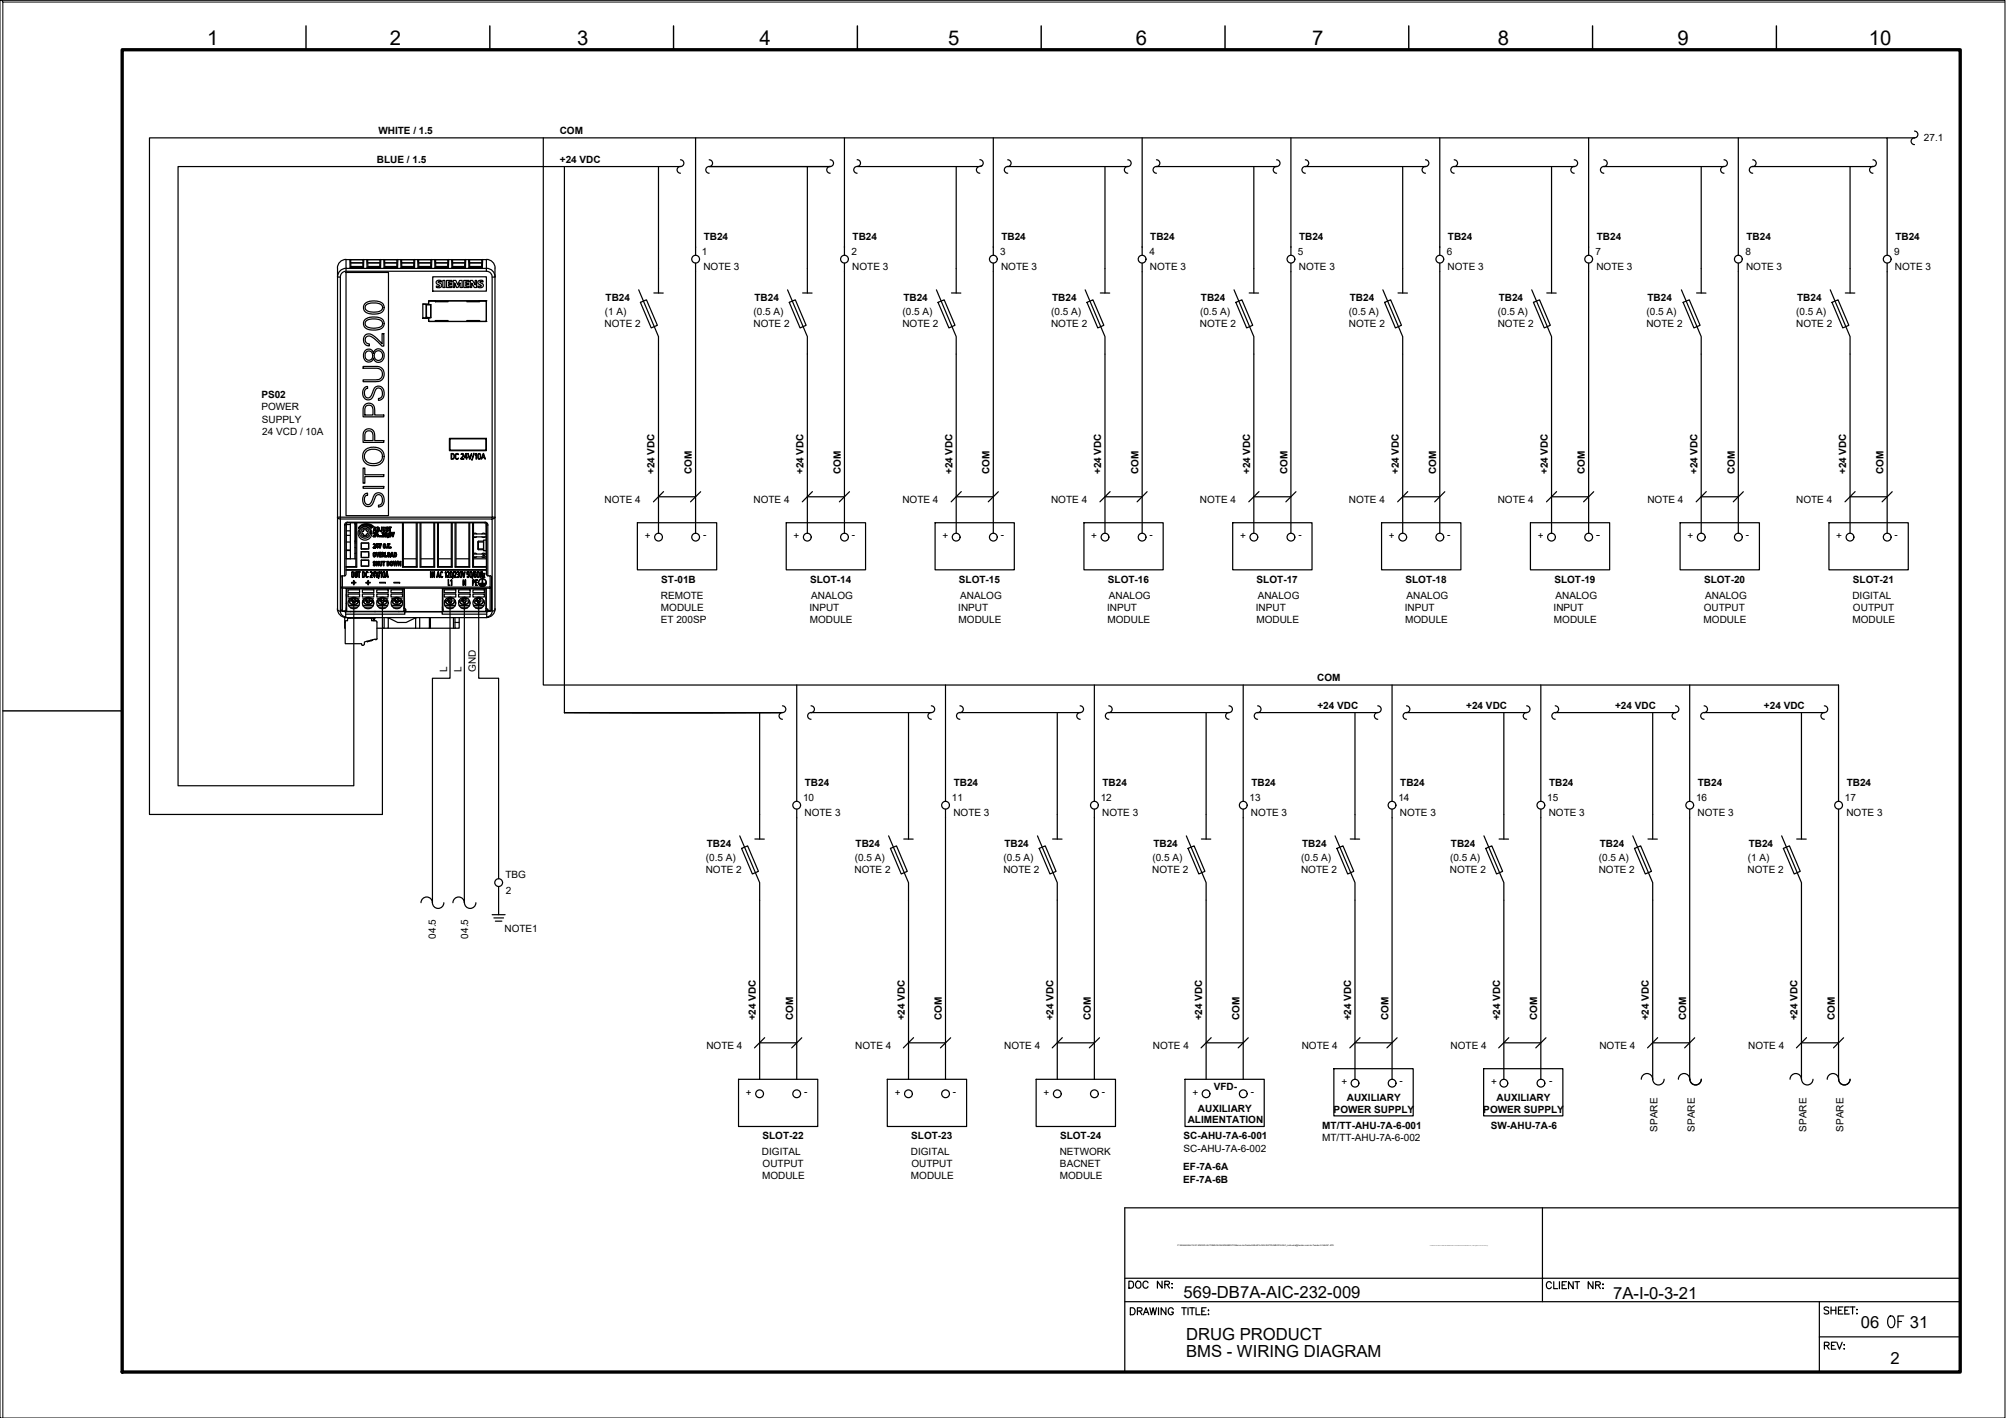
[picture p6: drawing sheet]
<svg xmlns="http://www.w3.org/2000/svg" width="420mm" height="297mm" viewBox="0 0 420 297" stroke-linecap="round" stroke-linejoin="round" font-family="sans-serif">
<defs><g id="words">
<text font-size="5.7" x="394.1" y="279.4">OF</text>
<text font-size="4.4" x="235.3" y="270.9">DOC NR:</text>
<g font-size="4.3">
<text x="43.4" y="9.4">1</text>
<text x="81.7" y="9.4">2</text>
<text x="120.9" y="9.4">3</text>
<text x="159.1" y="9.4">4</text>
<text x="198.6" y="9.4">5</text>
<text x="237.9" y="9.4">6</text>
<text x="274.8" y="9.4">7</text>
<text x="313.7" y="9.4">8</text>
<text x="351.3" y="9.4">9</text>
<text x="391.4" y="9.4">10</text>
</g>
<g font-size="3.5">
<text x="247.9" y="271.9">569-DB7A-AIC-232-009</text>
<text x="337.9" y="272">7A-I-0-3-21</text>
<text x="248.4" y="280.8">DRUG PRODUCT</text>
<text x="389.8" y="278.3">06</text>
<text x="400" y="278.3">31</text>
<text x="248.4" y="284.3">BMS - WIRING DIAGRAM</text>
<text x="396" y="285.7">2</text>
</g>
<g font-size="2.1">
<text x="79.2" y="28.1">WHITE / 1.5</text>
<text x="117.2" y="28.1">COM</text>
<text x="403" y="29.5">27.1</text>
<text x="79" y="34">BLUE / 1.5</text>
<text x="117.3" y="34">+24 VDC</text>
<text x="147" y="53.4">1</text>
<text x="147.4" y="50.3">TB24</text>
<text x="178.4" y="53.4">2</text>
<text x="178.6" y="50.3">TB24</text>
<text x="209.5" y="53.4">3</text>
<text x="209.7" y="50.3">TB24</text>
<text x="240.7" y="53.4">4</text>
<text x="240.9" y="50.3">TB24</text>
<text x="271.9" y="53.4">5</text>
<text x="272.1" y="50.3">TB24</text>
<text x="303" y="53.4">6</text>
<text x="303.3" y="50.3">TB24</text>
<text x="334.2" y="53.5">7</text>
<text x="334.5" y="50.3">TB24</text>
<text x="365.6" y="53.4">8</text>
<text x="365.8" y="50.3">TB24</text>
<text x="396.7" y="53.4">9</text>
<text x="397" y="50.3">TB24</text>
<text x="147.3" y="56.6">NOTE 3</text>
<text x="178.5" y="56.6">NOTE 3</text>
<text x="209.7" y="56.6">NOTE 3</text>
<text x="240.9" y="56.6">NOTE 3</text>
<text x="272" y="56.6">NOTE 3</text>
<text x="303.2" y="56.6">NOTE 3</text>
<text x="334.4" y="56.6">NOTE 3</text>
<text x="365.7" y="56.6">NOTE 3</text>
<text x="396.9" y="56.6">NOTE 3</text>
<text x="126.7" y="65.9">(1 A)</text>
<text x="126.9" y="63.1">TB24</text>
<text x="157.8" y="65.9">(0.5 A)</text>
<text x="158" y="63.1">TB24</text>
<text x="189" y="65.9">(0.5 A)</text>
<text x="189.2" y="63.1">TB24</text>
<text x="220.2" y="65.9">(0.5 A)</text>
<text x="220.4" y="63.1">TB24</text>
<text x="251.4" y="65.9">(0.5 A)</text>
<text x="251.5" y="63.1">TB24</text>
<text x="282.5" y="65.9">(0.5 A)</text>
<text x="282.7" y="63.1">TB24</text>
<text x="313.7" y="65.9">(0.5 A)</text>
<text x="313.9" y="63.1">TB24</text>
<text x="344.9" y="65.9">(0.5 A)</text>
<text x="345.1" y="63.1">TB24</text>
<text x="376.2" y="65.9">(0.5 A)</text>
<text x="376.4" y="63.1">TB24</text>
<text x="126.6" y="68.4">NOTE 2</text>
<text x="157.8" y="68.4">NOTE 2</text>
<text x="189" y="68.4">NOTE 2</text>
<text x="220.2" y="68.4">NOTE 2</text>
<text x="251.3" y="68.4">NOTE 2</text>
<text x="282.5" y="68.4">NOTE 2</text>
<text x="313.7" y="68.4">NOTE 2</text>
<text x="344.8" y="68.4">NOTE 2</text>
<text x="376.2" y="68.4">NOTE 2</text>
<text x="54.7" y="83.3">PS02</text>
<text x="54.7" y="86">POWER</text>
<text x="54.9" y="88.5">SUPPLY</text>
<text x="54.9" y="91">24 VCD / 10A</text>
<text x="137.1" y="99.4" transform="rotate(-90 137.1 99.4)">+24 VDC</text>
<text x="144.9" y="99.4" transform="rotate(-90 144.9 99.4)">COM</text>
<text x="168.3" y="99.4" transform="rotate(-90 168.3 99.4)">+24 VDC</text>
<text x="176.1" y="99.4" transform="rotate(-90 176.1 99.4)">COM</text>
<text x="199.5" y="99.4" transform="rotate(-90 199.5 99.4)">+24 VDC</text>
<text x="207.3" y="99.4" transform="rotate(-90 207.3 99.4)">COM</text>
<text x="230.6" y="99.4" transform="rotate(-90 230.6 99.4)">+24 VDC</text>
<text x="238.5" y="99.4" transform="rotate(-90 238.5 99.4)">COM</text>
<text x="261.8" y="99.4" transform="rotate(-90 261.8 99.4)">+24 VDC</text>
<text x="269.6" y="99.4" transform="rotate(-90 269.6 99.4)">COM</text>
<text x="293" y="99.4" transform="rotate(-90 293 99.4)">+24 VDC</text>
<text x="300.8" y="99.4" transform="rotate(-90 300.8 99.4)">COM</text>
<text x="324.2" y="99.4" transform="rotate(-90 324.2 99.4)">+24 VDC</text>
<text x="332" y="99.4" transform="rotate(-90 332 99.4)">COM</text>
<text x="355.5" y="99.4" transform="rotate(-90 355.5 99.4)">+24 VDC</text>
<text x="363.3" y="99.4" transform="rotate(-90 363.3 99.4)">COM</text>
<text x="386.7" y="99.4" transform="rotate(-90 386.7 99.4)">+24 VDC</text>
<text x="394.5" y="99.4" transform="rotate(-90 394.5 99.4)">COM</text>
<text x="126.6" y="105.4">NOTE 4</text>
<text x="157.8" y="105.4">NOTE 4</text>
<text x="189" y="105.4">NOTE 4</text>
<text x="220.2" y="105.4">NOTE 4</text>
<text x="251.3" y="105.4">NOTE 4</text>
<text x="282.5" y="105.4">NOTE 4</text>
<text x="313.7" y="105.4">NOTE 4</text>
<text x="345" y="105.4">NOTE 4</text>
<text x="376.2" y="105.4">NOTE 4</text>
<text x="135.1" y="113">+</text>
<text x="147.3" y="112.8">-</text>
<text x="166.2" y="113">+</text>
<text x="178.4" y="112.8">-</text>
<text x="197.4" y="113">+</text>
<text x="209.6" y="112.8">-</text>
<text x="228.6" y="113">+</text>
<text x="240.8" y="112.8">-</text>
<text x="259.8" y="113">+</text>
<text x="271.9" y="112.8">-</text>
<text x="290.9" y="113">+</text>
<text x="303.1" y="112.8">-</text>
<text x="322.1" y="113">+</text>
<text x="334.3" y="112.8">-</text>
<text x="353.5" y="113">+</text>
<text x="365.7" y="112.8">-</text>
<text x="384.6" y="113">+</text>
<text x="396.8" y="112.8">-</text>
<text x="138.4" y="125.4">REMOTE</text>
<text x="138.5" y="122.1">ST-01B</text>
<text x="169.7" y="122.1">SLOT-14</text>
<text x="169.9" y="125.4">ANALOG</text>
<text x="200.9" y="122.1">SLOT-15</text>
<text x="201.1" y="125.4">ANALOG</text>
<text x="232.1" y="122.1">SLOT-16</text>
<text x="232.3" y="125.4">ANALOG</text>
<text x="263.2" y="122.1">SLOT-17</text>
<text x="263.4" y="125.4">ANALOG</text>
<text x="294.4" y="122.1">SLOT-18</text>
<text x="294.6" y="125.4">ANALOG</text>
<text x="325.6" y="122.1">SLOT-19</text>
<text x="325.8" y="125.4">ANALOG</text>
<text x="356.9" y="122.1">SLOT-20</text>
<text x="357.1" y="125.4">ANALOG</text>
<text x="388" y="125.4">DIGITAL</text>
<text x="388.1" y="122.1">SLOT-21</text>
<text x="138.4" y="130.5">ET 200SP</text>
<text x="138.4" y="127.9">MODULE</text>
<text x="169.5" y="127.9">INPUT</text>
<text x="169.6" y="130.4">MODULE</text>
<text x="200.7" y="127.9">INPUT</text>
<text x="200.8" y="130.4">MODULE</text>
<text x="231.9" y="127.9">INPUT</text>
<text x="232" y="130.4">MODULE</text>
<text x="263" y="127.9">INPUT</text>
<text x="263.1" y="130.4">MODULE</text>
<text x="294.2" y="127.9">INPUT</text>
<text x="294.3" y="130.4">MODULE</text>
<text x="325.4" y="127.9">INPUT</text>
<text x="325.5" y="130.4">MODULE</text>
<text x="356.8" y="130.4">MODULE</text>
<text x="356.8" y="127.9">OUTPUT</text>
<text x="388" y="130.5">MODULE</text>
<text x="388.1" y="127.9">OUTPUT</text>
<text x="93.6" y="140.8" transform="rotate(-90 93.6 140.8)">L</text>
<text x="96.6" y="140.8" transform="rotate(-90 96.6 140.8)">L</text>
<text x="99.7" y="140.8" transform="rotate(-90 99.7 140.8)">GND</text>
<text x="275.9" y="142.6">COM</text>
<text x="275.9" y="148.5">+24 VDC</text>
<text x="307.1" y="148.5">+24 VDC</text>
<text x="338.3" y="148.5">+24 VDC</text>
<text x="369.5" y="148.5">+24 VDC</text>
<text x="168.2" y="167.8">10</text>
<text x="168.6" y="164.7">TB24</text>
<text x="199.4" y="167.8">11</text>
<text x="199.7" y="164.7">TB24</text>
<text x="230.5" y="167.9">12</text>
<text x="230.9" y="164.7">TB24</text>
<text x="261.7" y="167.8">13</text>
<text x="262.1" y="164.7">TB24</text>
<text x="292.9" y="167.9">14</text>
<text x="293.3" y="164.7">TB24</text>
<text x="324.1" y="167.8">15</text>
<text x="324.4" y="164.7">TB24</text>
<text x="355.2" y="167.8">16</text>
<text x="355.6" y="164.7">TB24</text>
<text x="386.4" y="167.9">17</text>
<text x="386.8" y="164.7">TB24</text>
<text x="168.5" y="171">NOTE 3</text>
<text x="199.7" y="171">NOTE 3</text>
<text x="230.8" y="171">NOTE 3</text>
<text x="262" y="171">NOTE 3</text>
<text x="293.2" y="171">NOTE 3</text>
<text x="324.4" y="171">NOTE 3</text>
<text x="355.6" y="171">NOTE 3</text>
<text x="386.7" y="171">NOTE 3</text>
<text x="148" y="177.5">TB24</text>
<text x="179.2" y="177.5">TB24</text>
<text x="210.4" y="177.5">TB24</text>
<text x="241.6" y="177.5">TB24</text>
<text x="272.7" y="177.5">TB24</text>
<text x="303.9" y="177.5">TB24</text>
<text x="335.1" y="177.5">TB24</text>
<text x="366.3" y="177.5">TB24</text>
<text x="105.9" y="184">TBG</text>
<text x="147.8" y="182.8">NOTE 2</text>
<text x="147.8" y="180.3">(0.5 A)</text>
<text x="179" y="182.8">NOTE 2</text>
<text x="179" y="180.3">(0.5 A)</text>
<text x="210.2" y="182.8">NOTE 2</text>
<text x="210.2" y="180.3">(0.5 A)</text>
<text x="241.3" y="182.8">NOTE 2</text>
<text x="241.4" y="180.3">(0.5 A)</text>
<text x="272.5" y="182.8">NOTE 2</text>
<text x="272.5" y="180.3">(0.5 A)</text>
<text x="303.7" y="182.8">NOTE 2</text>
<text x="303.7" y="180.3">(0.5 A)</text>
<text x="334.9" y="182.8">NOTE 2</text>
<text x="334.9" y="180.3">(0.5 A)</text>
<text x="366" y="182.8">NOTE 2</text>
<text x="366.1" y="180.3">(1 A)</text>
<text x="105.9" y="187.2">2</text>
<text x="91.3" y="196.6" transform="rotate(-90 91.3 196.6)">04.5</text>
<text x="98.1" y="196.6" transform="rotate(-90 98.1 196.6)">04.5</text>
<text x="105.7" y="195.2">NOTE1</text>
<text x="158.3" y="213.7" transform="rotate(-90 158.3 213.7)">+24 VDC</text>
<text x="166.1" y="213.8" transform="rotate(-90 166.1 213.8)">COM</text>
<text x="189.5" y="213.7" transform="rotate(-90 189.5 213.7)">+24 VDC</text>
<text x="197.3" y="213.8" transform="rotate(-90 197.3 213.8)">COM</text>
<text x="220.7" y="213.7" transform="rotate(-90 220.7 213.7)">+24 VDC</text>
<text x="228.5" y="213.8" transform="rotate(-90 228.5 213.8)">COM</text>
<text x="251.8" y="213.7" transform="rotate(-90 251.8 213.7)">+24 VDC</text>
<text x="259.6" y="213.8" transform="rotate(-90 259.6 213.8)">COM</text>
<text x="283" y="213.7" transform="rotate(-90 283 213.7)">+24 VDC</text>
<text x="290.8" y="213.8" transform="rotate(-90 290.8 213.8)">COM</text>
<text x="314.2" y="213.7" transform="rotate(-90 314.2 213.7)">+24 VDC</text>
<text x="322" y="213.8" transform="rotate(-90 322 213.8)">COM</text>
<text x="345.3" y="213.7" transform="rotate(-90 345.3 213.7)">+24 VDC</text>
<text x="353.1" y="213.8" transform="rotate(-90 353.1 213.8)">COM</text>
<text x="376.5" y="213.7" transform="rotate(-90 376.5 213.7)">+24 VDC</text>
<text x="384.3" y="213.8" transform="rotate(-90 384.3 213.8)">COM</text>
<text x="148" y="219.8">NOTE 4</text>
<text x="179.1" y="219.8">NOTE 4</text>
<text x="210.3" y="219.8">NOTE 4</text>
<text x="241.5" y="219.8">NOTE 4</text>
<text x="272.6" y="219.8">NOTE 4</text>
<text x="303.8" y="219.8">NOTE 4</text>
<text x="335" y="219.8">NOTE 4</text>
<text x="366.2" y="219.8">NOTE 4</text>
<text x="280.9" y="227.3">+</text>
<text x="293.1" y="227.1">-</text>
<text x="312.3" y="227.3">+</text>
<text x="324.5" y="227.1">-</text>
<text x="156.2" y="229.6">+</text>
<text x="168.4" y="229.4">-</text>
<text x="187.4" y="229.6">+</text>
<text x="199.6" y="229.4">-</text>
<text x="218.6" y="229.6">+</text>
<text x="230.8" y="229.4">-</text>
<text x="249.7" y="229.6">+</text>
<text x="250.9" y="232.8">AUXILIARY</text>
<text x="254.2" y="228.4">VFD-</text>
<text x="262" y="229.3">-</text>
<text x="279.3" y="233.1">POWER SUPPLY</text>
<text x="282.1" y="230.6">AUXILIARY</text>
<text x="310.7" y="233.1">POWER SUPPLY</text>
<text x="313.5" y="230.6">AUXILIARY</text>
<text x="159.7" y="238.7">SLOT-22</text>
<text x="190.9" y="238.7">SLOT-23</text>
<text x="222" y="238.7">SLOT-24</text>
<text x="247.9" y="238.6">SC-AHU-7A-6-001</text>
<text x="248.8" y="235.3">ALIMENTATION</text>
<text x="276.9" y="239.1">MT/TT-AHU-7A-6-002</text>
<text x="276.9" y="236.4">MT/TT-AHU-7A-6-001</text>
<text x="312.3" y="236.4">SW-AHU-7A-6</text>
<text x="347.2" y="237" transform="rotate(-90 347.2 237)">SPARE</text>
<text x="355" y="237" transform="rotate(-90 355 237)">SPARE</text>
<text x="378.4" y="237" transform="rotate(-90 378.4 237)">SPARE</text>
<text x="386.1" y="237" transform="rotate(-90 386.1 237)">SPARE</text>
<text x="159.6" y="242">DIGITAL</text>
<text x="159.7" y="244.5">OUTPUT</text>
<text x="190.8" y="242">DIGITAL</text>
<text x="190.9" y="244.5">OUTPUT</text>
<text x="222" y="242">NETWORK</text>
<text x="222" y="244.5">BACNET</text>
<text x="247.8" y="245.1">EF-7A-6A</text>
<text x="247.9" y="241.3">SC-AHU-7A-6-002</text>
<text x="159.6" y="247.1">MODULE</text>
<text x="190.8" y="247.1">MODULE</text>
<text x="222" y="247.1">MODULE</text>
<text x="247.8" y="247.7">EF-7A-6B</text>
</g>
<text font-size=".5" x="246.7" y="261.1">P:\569-BAXALTA\01.ENG\03.AUTOMACAO\ANDAMENTO\Banco de Dados\569-B7A-INS-INSTRUMENTACAO_moliveira@tessler-com-br-Tessler-5164457.JPG</text>
</g></defs>
<!-- layer: G-TTLB-TTLB -->
<path d="M25.6 10.4h385v277h-385z" fill="none" stroke="#000" stroke-width=".7"/>
<!-- layer: G-TTLB-OTLN -->
<path d="M419.9 .4h-419.3v296.6" fill="none" stroke="#000" stroke-width=".21"/>
<!-- layer: G-TTLB-INDX -->
<path d="M64.1 5.4v5M102.6 5.4v5M141.1 5.4v5M179.6 5.4v5M218.1 5.4v5M256.6 5.4v5M295.1 5.4v5M333.6 5.4v5M372.1 5.4v5M.6 148.9h25" fill="none" stroke="#000" stroke-width=".3"/>
<!-- layer: LGSP IA4$0$LG_PLOT -->
<path d="M323.1 253v19.7M235.6 267.8h175M235.6 272.7h175M381.1 272.7v14.7M235.6 287.4h175M381.1 280h29.5" fill="none" stroke="#000" stroke-width=".25"/>
<!-- layer: LG_PLOT -->
<g fill="none" stroke="#000" stroke-width=".25">
<path d="M410.6 253h-175v34.4M236.7 273.9h.6a.78 .78 0 0 1 .5 .8 .78 .78 0 0 1-.5 .7h-.6zM238.2 274.6h.9v-.5l-.9-.2v1.5M238.7 274.6l.5 .8M239.5 275.4l.6-1.5 .5 1.5M239.7 274.9h.7M240.8 273.9l.4 1.5 .3-1.5 .4 1.5 .3-1.5M242.7 273.9v1.5M244.2 273.9v1.5l-1-1.5v1.5M245.7 274.3a.55 .55 0 0 0-.6-.4 .55 .55 0 0 0-.4 .6v.4a.53 .53 0 0 0 .5 .5 .53 .53 0 0 0 .5-.5h-.3M247.5 273.9h1M248 273.9v1.5"/>
<path d="M248.8 273.9v1.5M249.2 273.9h1M249.7 273.9v1.5M250.5 273.9v1.5h.9M251.7 274.6h.6M252.6 273.9h-.9v1.5h.9M253 274.5h.2zM253 275.3h.2zM324.9 268.8a.54 .54 0 0 0-.6-.3 .54 .54 0 0 0-.4 .5v.4a.54 .54 0 0 0 .4 .5 .54 .54 0 0 0 .6-.3M325.4 268.5v1.4h.9M326.6 268.5v1.4M327.2 269.2h.5"/>
<path d="M328.1 268.5h-.9v1.4h.9M329.5 268.5v1.4l-1-1.4v1.4M329.9 268.5h.9M330.3 268.5v1.4M333.7 268.5v1.4l-1-1.4v1.4M334.2 269.2l.8-.1 .2-.3-.4-.3h-.6v1.4M334.7 269.2l.5 .7M335.7 269h.1zM335.7 269.9h.1zM383 274a.54 .54 0 0 0-.5-.2 .54 .54 0 0 0-.4 .3l.9 .7v.2l-.3 .3-.6-.3M383.5 273.8v1.5M383.5 274.5h1"/>
<path d="M384.5 273.8v1.5M385.1 274.5h.5M386 273.8h-.9v1.5h.9M386.4 274.5h.6M387.3 273.8h-.9v1.5h.9M387.5 273.8h1M388 273.8v1.5M388.9 274.3v.1zM388.9 275.1v.2zM382.1 281.9l.9-.1 .1-.4-.3-.2h-.7v1.4M382.6 281.9l.5 .7M383.6 281.9h.6"/>
<path d="M384.5 281.2h-.9v1.4h.9M384.7 281.2l.6 1.4 .5-1.4M386.2 281.7h.1zM386.2 282.6h.1z"/>
</g>
<!-- layer: PDF_EI-CTRL -->
<g fill="none" stroke="#000" stroke-width=".25">
<path d="M70.7 57.9v.1h.6M71.5 57.3l.9-.5h29.5a1.23 1.23 0 0 1 1.2 1.2v50.3l.6 .1-.6 .3v-.4h-31.8v.4l-.5-.1-.1-.3h.6v-50.4zM72.5 54.4v1.8h29.4v-1.8M72.5 57.1h8.9v50.9h-8.9zM72.5 56.2v.6M72.5 56.2a1.81 1.81 0 0 0-1.8 1.8M73.3 54.4l.1 .2 .1 1.5h2.5v-1.5l.2-.2M73.3 54.4v1.7h2.8l.1-1.7M73.4 56.1h2.7M73.4 56.1h-.1M73.5 55.1h2.5M73.5 55.8h2.5"/>
<path d="M74.3 56.1h.1M76.1 56.1h.1M76.8 54.4l.1 1.7h2.8l.1-1.7M76.8 54.4l.2 .2 .1 1.5h2.4l.1-1.5 .2-.2M77 55.1h2.6M77 55.8h2.5M79.1 56.1h.1M79.7 56.1h-2.8M79.7 56.1h.1M80.4 54.4l.2 .2v1.5h2.5v-1.5l.2-.2M80.4 54.4v1.7h2.9v-1.7M80.6 55.1h2.5"/>
<path d="M80.6 55.8h2.5M83 56.1h.1M83.2 56.1h-2.7M83.2 56.1h.1M83.9 54.4l.1 1.7h2.8l.1-1.7M83.9 54.4l.2 .2 .1 1.5h2.4l.1-1.5 .2-.2M84.1 55.1h2.6M84.2 55.8h2.5M84.2 56.1h.1M86.8 56.1h-2.8M86.8 56.1h.1M87.5 54.4v1.7h2.9v-1.7"/>
<path d="M87.5 54.4l.2 .2v1.5h2.5l.1-1.6 .1-.1M87.7 55.1h2.5M87.7 55.8h2.5M90.1 56.1h.1M90.2 56.1h.1M90.3 56.1h-2.7M90.4 56.1h.1M90.6 58h11.3v3h-11.3zM91 54.4l.1 1.7h2.8l.1-1.7M91 54.4l.2 .2 .1 1.5h2.4l.1-1.5 .2-.2M91.1 56.1h.1M91.1 56.1h2.8"/>
<path d="M91.2 55.1h2.6M91.3 55.8h2.4M91.4 56.1h.1M91.5 58.9l.4-.2 .5 .1v.2h-.6v.2a.59 .59 0 0 1 .7 .7 .59 .59 0 0 1-.9 .3h-.2v-.3l.7 .1-.1-.3a.55 .55 0 0 1-.6-.2 .55 .55 0 0 1 .1-.6zM92.8 58.7h.4v1.5h-.4zM93.5 58.7h1.2v.3h-.7v.4h.6v.2h-.6v.4h.7v.2h-1.2zM94.6 54.4l.1 1.7h2.8v-1.7M94.6 54.4l.2 .2v1.5h2.5l.1-1.5 .1-.2M94.7 56.1h2.8M94.7 56.1h.1M94.8 55.1h2.5M94.8 55.8h2.5"/>
<path d="M94.9 58.7h.6l.4 1 .3-1h.6v1.5h-.4v-.9l-.5 .9h-.3l-.4-.9v.9h-.3zM97.1 58.7h1.1v.3h-.6v.4h.5v.2h-.5v.4h.7v.2h-1.2zM98.1 54.4l.1 1.7h2.8l.1-1.7M98.2 54.4l.1 .2 .1 1.5h2.5v-1.5l.2-.2M98.2 56.1h.1M98.3 56.1h2.8M98.3 55.1h2.6M98.4 55.8h2.5M98.5 58.7h.5l.5 1v-1h.3v1.5h-.4l-.6-.9v.9h-.3zM100.2 58.8h.9v.2h-.6l.1 .2a.56 .56 0 0 1 .6 .8 .56 .56 0 0 1-.9 .2h-.2v-.3l.6 .1 .1-.2a.59 .59 0 0 1-.6-.3 .59 .59 0 0 1 0-.7zM101.9 56.2v.6M101.9 56.2a1.81 1.81 0 0 1 1.8 1.8"/>
<path d="M103.7 57.9v.1h-.6M76.1 76.8h2.3a1.63 1.63 0 0 1 2.1 1.4 1.63 1.63 0 0 1-1.8 1.8h-2.6v-.4h2.3a1.27 1.27 0 0 0 1.7-1.2 1.27 1.27 0 0 0-1.7-1.3h-2.3zM76.4 67a3.5 3.5 0 0 1 3.8 0 1.4 1.4 0 0 1 0 1.5 1.4 1.4 0 0 1-1.4 .6 2.22 2.22 0 0 1-2.6-1l-.1-.5zM76.4 63.6a3.2 3.2 0 0 1 3.9 .1 1.42 1.42 0 0 1-.1 1.5 1.42 1.42 0 0 1-1.4 .6 2.18 2.18 0 0 1-2.6-1l-.1-.6zM76.5 73.5a.99 .99 0 0 1 1-.3 .99 .99 0 0 1 .7 .8 1.15 1.15 0 0 1 1.4-.9 1.15 1.15 0 0 1 .9 1.4 1.15 1.15 0 0 1-.9 1.4 1.15 1.15 0 0 1-1.4-.9 1.07 1.07 0 0 1-1.3 .8 1.07 1.07 0 0 1-.8-1.3zM76.6 70.2a1.68 1.68 0 0 1 2.2 .6l1.2 1.2v-2.1h.4v2.6h-.4l-.2-.2a4.4 4.4 0 0 0-2.7-1.9 .84 .84 0 0 0-.6 .9 .84 .84 0 0 0 .9 .7v.5a1.31 1.31 0 0 1-1.2-.9 1.31 1.31 0 0 1 .4-1.4zM76.6 67.3a2.99 2.99 0 0 1 3.4 .1 .94 .94 0 0 1-.1 1 .94 .94 0 0 1-1 .3 2.1 2.1 0 0 1-2.4-.7v-.4zM76.6 63.9a3 3 0 0 1 3.4 .1 .96 .96 0 0 1-.1 1 .96 .96 0 0 1-1 .3 2.14 2.14 0 0 1-2.4-.6v-.4zM76.8 73.7a.9 .9 0 0 1 1.3 .8 .9 .9 0 0 1-1.3 .8 1.18 1.18 0 0 1 0-1.6zM78.7 73.7a.95 .95 0 0 1 1.4 .8 .95 .95 0 0 1-1.4 .8l-.3-.7zM88.6 63.7l1.6 .1 .1 2.8M89.3 63.9v2.5z"/>
<path d="M89.3 66.4l.1 .2M89.3 66.4l.2 .1M89.4 63.8l-.1 .1M89.5 63.8l-.2 .1M89.8 63.7v-.6v.7M89.8 67.2l.1 .1M89.8 66.6v.1M89.9 63l-.1 .1M90.2 66.5l-1.6 .2v-3l1.7 .1v2.8h-.5v.6v-.5h-1.2M90.3 63.8h-.1M91.2 63h-1.3h11.9h-1.3M91.2 63h2.7v.2h-2.7z"/>
<path d="M91.2 67.1h2.7v.2h-2.7zM91.2 67.3h-1.3h11.9h-1.3v-.2h-2.7v.2M93.9 67.3h6.6M93.9 63h3.9M97.8 63h2.7v.2h-2.7zM101.8 63l.1 .1M101.8 67.3h.1M101.8 63h.1M101.9 63.1v4.1v-4.1M101.9 67.2l-.1 .1M76.1 98.1h.3v1.3h4v.4h-4v1.4h-.3zM76.3 81.3l.7-.3v.4a1.05 1.05 0 0 0-.7 1 1.05 1.05 0 0 0 .9 1 2.89 2.89 0 0 0 1-1.7 1.16 1.16 0 0 1 1.5-.8 1.16 1.16 0 0 1 .8 1.4v.3a1.2 1.2 0 0 1-1.2 1.3v-.4a1.11 1.11 0 0 0 .8-1.2 1.11 1.11 0 0 0-1-1 1.81 1.81 0 0 0-.9 1.5 1.16 1.16 0 0 1-1.4 .9 1.16 1.16 0 0 1-.8-1.4z"/>
<path d="M76.5 94.3a2.54 2.54 0 0 1 3.9 .6 2.05 2.05 0 0 1-.5 2.1 2.05 2.05 0 0 1-2.1 .5 1.9 1.9 0 0 1-1.7-1.2 1.9 1.9 0 0 1 .4-2zM76.5 90.1a1.27 1.27 0 0 1 1.5-.1 1.27 1.27 0 0 1 .5 1.5v.8h1.9v.4h-4.3v-1.8zM76.5 84.7a1.27 1.27 0 0 1 1.5 0 1.27 1.27 0 0 1 .5 1.4v.8h1.9v.4h-4.3v-1.8zM76.7 90.5a.98 .98 0 0 1 1.2 0 .98 .98 0 0 1 .2 1.2v.6h-1.7v-1.3zM76.7 85.1a.99 .99 0 0 1 1.2 0 .99 .99 0 0 1 .2 1.2v.6h-1.7v-1.3zM76.8 94.6a2.16 2.16 0 0 1 3.3 .7 1.68 1.68 0 0 1-2.3 1.8 1.47 1.47 0 0 1-1.4-.9 1.47 1.47 0 0 1 .4-1.6zM94.1 91.8h7.8v2.6h-7.8zM94.3 91.9h7.5v2.4h-7.5zM94.5 95a.6 .6 0 0 1 .7 .6 .6 .6 0 0 1-.7 .6zM94.6 95.1a.51 .51 0 0 1 .5 .5 .51 .51 0 0 1-.5 .5zM95.5 95.1l.3-.1 .2 .2-.1-.1a.52 .52 0 0 0-.5 .4 .52 .52 0 0 0 .3 .6l.3-.1-.1 .2-.5-.1zM96.6 95.1l.3-.1 .2 .3-.5 .8 .6 .1h-.7l.3-.4a.4 .4 0 0 0 .1-.7l-.3 .1z"/>
<path d="M97.6 95h.2v.8h.1l-.1 .1v.3l-.1-.3h-.5zM97.6 95.1l.1 .7h-.4zM98 95l.4 1.1 .4-1.1-.3 1.2h-.2zM99.2 94.9l-.4 1.4zM99.7 95h.1v1.2l-.1-1.1-.2 .1zM100.2 95.1a.3 .3 0 0 1 .3-.1 .3 .3 0 0 1 .2 .4v.4a.34 .34 0 0 1-.5 .4 .34 .34 0 0 1-.1-.6zM100.2 95.2l.3-.1 .1 .2v.6l-.2 .2-.2-.2zM101.2 95l.5 1.2-.2-.3h-.5l-.2 .3zM101.2 95.1l.3 .7h-.5zM72.5 117.1h2M72.5 109.8v10.5l-.3 .3M72.5 109.8l-.3 .2"/>
<path d="M72.5 119.3h29.4M72.5 119.5h29.4M72.5 117h.9M72.5 115.3h.9M72.5 115.2h.9M72.5 113.5h.9M72.5 109.9h.9M72.5 111.2h.9M72.5 112.1h.9M72.5 109.6v7.5M72.8 109.4a.6 .6 0 0 0-.6 .6M72.8 109.4h28.8v.1h-28.8z"/>
<path d="M72.8 109.5l-.3 .3M73.4 109.5v7.6M73.7 119.8h.3l.1 .2v.7l-.2 .3-.2-.3zM73.8 119.9l.2 .1-.1 .9-.2-.1zM74.3 109.5v7.6M74.3 114.7h.2M74.4 119.8l.1 1h.2v-1l.1 .6a.32 .32 0 0 1 0 .5 .32 .32 0 0 1-.4 0 .32 .32 0 0 1 0-.5zM74.4 109.6h.1v.2h-.2zM74.5 113.5l-.1-.2 .1 .2M74.5 109.8v3.6M74.5 109.5l.1 9.2h-2.1M74.5 115.9h-.2"/>
<path d="M74.5 113.7l-.2 .1M74.6 118.7l.1 .1M74.7 109.5v9.3h-2.2M75 119.8h.5l-.2 .1v1.1l-.1-1.1zM75.1 110.6a1.98 1.98 0 0 1 3.1-.3l-.4 .3a1.7 1.7 0 0 0-2.7 0M75.1 110.6h.1M75.7 117.3h1.5v1.3h-1.5zM75.7 115.6h1.5v1.2h-1.5zM75.7 113.7h1.5v1.3h-1.5zM75.7 115h.1M75.7 113.8h.1M75.7 116.8h.1"/>
<path d="M75.7 115.6h.1M75.7 118.6h.1M75.7 117.4h.1M75.7 116.4h.1M75.7 116.2h.1M75.7 113.8h1.5v1.2h-1.5zM75.7 117.4h1.5v1.2h-1.5zM75.7 116h.1M75.9 119.8h.3a.76 .76 0 0 1 .2 .9l-.2 .3h-.3zM76 119.9a.57 .57 0 0 1 .3 .5 .57 .57 0 0 1-.3 .5zM76.1 101.9h4.3v.4h-4.3zM76.1 111h.7v.3h.2v.6h-.2v.2h-.7v-.2h-.3v-.6h.3z"/>
<path d="M76.2 110a1.99 1.99 0 0 1 1.8 .3l-.2 .2 .2-.2M76.2 109.9l1 .2 .6 .4M76.3 115h.1M76.3 115.6h.1M76.3 116.8h.1M76.3 117.3v.1M76.4 103.5l.6-.2v.4a1.05 1.05 0 0 0-.7 1.1 1.05 1.05 0 0 0 .9 .9 2.7 2.7 0 0 0 1-1.7 1.17 1.17 0 0 1 1.5-.7 1.17 1.17 0 0 1 .8 1.4v.2a1.23 1.23 0 0 1-1.2 1.3v-.4a1.1 1.1 0 0 0 .9-1.1 1.1 1.1 0 0 0-1.1-1.1 1.8 1.8 0 0 0-.9 1.6 1.16 1.16 0 0 1-1.4 .9 1.16 1.16 0 0 1-.8-1.4l.1-.8zM76.6 115h.1M76.6 115.6h.1M76.6 116.8h.1M76.6 117.3v.1M76.7 109.9l.6 .1 .5 .4"/>
<path d="M76.7 119.8h.3l.1 .2-.3-.1v.9v.1l.3-.1-.2 .2a.8 .8 0 0 1-.2-1.2zM77.2 116h.1M77.2 116.2h.1M77.2 116.4h.1M77.6 119.9a.31 .31 0 0 1 .4 0 .31 .31 0 0 1-.1 .5l-.3 .5 .4 .1h-.5l.4-.8-.1-.3zM78.2 114.7h.1M78.2 112.4h.1M78.2 112.3l.3-.5-.3 .5M78.2 112.3h.1M78.2 110.3a2.06 2.06 0 0 0-3.1 .3M78.3 114l-.1 .1M78.3 111.6l-.1 .1"/>
<path d="M78.3 115.8l.3 .1 .1 .5a.24 .24 0 0 1-.2 .3 .24 .24 0 0 1-.3-.2zM78.3 117.6a.38 .38 0 0 0 .2 .6l-.1 .3-.1-.1M78.3 114.7h.3zM78.3 111.5l-.1 .2h.3v.1l-.3 .7 .5-.1M78.3 117.7l.3 .1-.3-.2-.1 .3M78.3 114l-.1 .1 .3-.1v.2l-.3 .6h.4M78.3 115.9l.1-.1 .2 .2-.2 .6-.1-.1zM78.3 117.8l.3 .3v.2M78.3 116.1v.4l.3-.1M78.3 112.3h.4zM78.3 116.6h.2M78.3 119.8h.2v.8h.1l-.1 .4-.1-.3h-.3z"/>
<path d="M78.4 111h.2M78.4 119.9v.7h-.2zM78.4 110.5l.1-.1 .3 .9-.3-.8M78.4 110.4l-.2 .9M78.5 118.3l-.3 .1M78.5 110.4h-.1l-.2 .9 .1-.2h.3l.2 .2M78.5 114.2l-.3 .5M78.6 114.1l-.1-.2-.2 .1a.25 .25 0 0 1 .3 .1 .25 .25 0 0 1-.1 .3l-.2 .4 .3-.1M78.6 117.8l-.3-.1v.2a.3 .3 0 0 1 .3 .3 .3 .3 0 0 1-.3 .3v-.2M78.6 111.7l-.2-.2-.1 .1a.24 .24 0 0 1 .3 .1 .24 .24 0 0 1-.1 .3l-.2 .4 .4-.1M78.6 115.9l-.2-.2-.2 .1v.6M78.6 111.7h.1"/>
<path d="M78.6 111.1l-.1-.6-.2 .6h.3M78.7 116v.2M78.7 119.8l.3 1 .2-1-.2 1.2h-.1zM78.7 114.5v.1h.3v.2l.2-.2M78.7 112.1l.2-.4-.2 .4M78.8 115.7l.2 1h.1l.3-.9M78.9 115.7h.1M78.8 117.7l.1-.1-.1 .9 .1-.4h.3l.1 .4v-.8M78.8 114.5h.2zM78.8 112.1h.3zM78.9 115.8l.2 .8M78.9 115.7l.2 .8"/>
<path d="M78.9 115.7l-.1 .1M78.9 117.7v.3h.3l.1-.4-.1 .1M78.9 118h.3M79 113.9l-.3 .7M79 110.5a.47 .47 0 0 1 .4 .3 .47 .47 0 0 1-.1 .5h-.3v-.9a.4 .4 0 0 1 .4 .1 .4 .4 0 0 1 0 .4M79 113.9h.1zM79 111.6l.1-.1h-.1l-.3 .7h.4v.3l.1-.3M79 111.5l-.3 .7M79 114v.5h-.2zM79 111.7l.1 .5h-.3zM79.1 110.5l.2 .3a.34 .34 0 0 1 .1 .3 .34 .34 0 0 1-.3 .2zM79.1 116.5v.1"/>
<path d="M79.1 114v.5h.1M79.1 113.9l-.1 .1M79.1 111.6v.6l.1-.1M79.1 112.1h.1zM79.1 114.5h.1zM79.3 115.7h.1M79.3 115.7l-.2 .8M79.3 115.8l-.2 .8M79.3 113.9l.2 .9h.2l.2-.8M79.4 113.9h.1M79.4 110.9l-.1 .2-.2 .1M79.4 112.3v.2v-.2"/>
<path d="M79.4 112.3h.1M79.4 113.9l.2 .8M79.4 113.9l-.1 .1M79.5 115.7v1l.4-.1M79.5 115.7h.4zM79.5 119.7l-.2 1.4zM79.5 117.7v.5a.27 .27 0 0 0 .3 .4 .27 .27 0 0 0 .2-.4v-.5M79.5 116.1h.3zM79.5 116.6h.4zM79.6 117.7v.6l.2 .2 .1-.1 .1-.8-.1 .1M79.6 112.3v.2l.1-.2M79.7 112.3h.1"/>
<path d="M79.6 114.7v.1M79.6 118.2l.2 .2 .1-.2M79.7 112.3h-.1M79.7 111.1l-.1 .1M79.8 113.9l.1 .1zM79.8 113.9l-.2 .8-.2-.8M79.8 113.9l-.2 .8M79.8 119.8h.1v1.2l-.1-1.1-.1 .1zM79.8 112.3v.2l.1-.2M79.9 112.3h.1M79.8 116.2h-.3v.4h.4M79.9 115.8l-.4 .1v.3l.3-.1"/>
<path d="M79.9 115.7l-.4 .1M79.9 112.3h-.1M79.9 110.5l.1-.1-.1 .8-.1 .1-.1-.1M80 110.5v.6a.19 .19 0 0 1 0 .2 .19 .19 0 0 1-.3 .1 .19 .19 0 0 1 0-.3l.1 .1 .1-.2M80 112.4v-.1v.2l.5-.1M80 112.3l.3-.5-.3 .5M80 115.8l.3-.1 .2 .2M80 115.7v1l.1-.5 .2 .1 .2 .3M80 115.7h.2zM80.1 111.6l-.1 .1M80.1 111.5l-.1 .2h.3v.2l-.3 .5M80.1 115.9l.3 .1-.1 .2h-.2z"/>
<path d="M80.1 112.3h.4zM80.1 117.7l.5-.1h-.5v.1h.2v.8l.1-.8h.2M80.2 110.5l.1-.1-.1 .6a.27 .27 0 0 0 .2 .4 .27 .27 0 0 0 .3-.4v-.5M80.2 119.8h.1a.73 .73 0 0 1 .1 1.2l-.3-.3zM80.2 115.8l.3 .1-.1 .3 .1 .1M80.3 119.9l.1-.1a.93 .93 0 0 1 .1 1.1l-.3-.2zM80.3 110.5v.7l.2 .1 .1-.1v-.7M80.3 111l.1 .2 .2-.1M80.3 114.2v.4M80.3 116.2l.2 .4v-.2M80.4 114l.3 .1 .1 .4a.24 .24 0 0 1-.3 .3 .24 .24 0 0 1-.2-.3zM80.4 116l-.3 .1"/>
<path d="M80.4 116.4h.1M80.4 114.1l.3 .1-.1 .6-.2-.2zM80.5 111.7l-.2-.2-.2 .1a.27 .27 0 0 1 .4 .2 .27 .27 0 0 1-.2 .3l-.2 .3 .4-.1M80.5 116h.1M80.5 116.3v.1M80.6 111.8a.24 .24 0 0 1 .2-.3 .24 .24 0 0 1 .3 .3M80.6 111.7v.1M80.6 115.7v1l.4-.1M80.7 115.7h.1M80.7 112.2v.1a.18 .18 0 0 1 .1-.2 .18 .18 0 0 1 .2 .1 .18 .18 0 0 1-.1 .2h-.2M80.7 112l-.1 .2M80.7 114.2v.3a.16 .16 0 0 1-.1 .2 .16 .16 0 0 1-.2-.1v-.4"/>
<path d="M80.7 115.7l-.1 .1M80.7 115.8v.8h.3M80.7 116.6h.3zM80.8 114.1l-.3-.2-.2 .3M80.8 114.1v.3M80.8 111.5v.1a.22 .22 0 0 0-.2 .2 .22 .22 0 0 0 .1 .2 .25 .25 0 0 0-.1 .4 .25 .25 0 0 0 .4 0 .25 .25 0 0 0-.1-.4l.2-.2-.3-.2M80.9 110.6v.1M80.9 110.5a.4 .4 0 0 0 .3 .5v.3l-.2-.1M80.9 110.5h.3l.1 .1-.2-.2-.2 .2M81 119.8h.1l.2 1.2-.1-.3h-.3l-.2 .3zM81 114.7v.1v-.1M81 111.8l-.1 .1-.2-.1 .1 .2a.16 .16 0 0 1-.2-.2 .16 .16 0 0 1 .3-.1 .16 .16 0 0 1 0 .3h-.1"/>
<path d="M81 110.6l.3 .5M81 111.8l-.2 .1zM81 112.2l-.3 .1M81 114.7h.1M81 112l.1 .2zM81 119.9l.2 .7h-.3zM81 111.6v.2M81.1 117.7h.3l.1 .2v.5l-.4 .1v-.9l.4 .1v.4M81.1 112.1v.1M81.2 117.7l.2 .1v.3a.29 .29 0 0 1 0 .3 .29 .29 0 0 1-.2 .1zM81.2 116v.5l.3 .1M81.2 113.9v.9l.1-.4 .3 .5-.2-.6"/>
<path d="M81.2 113.9h.1zM81.3 115.8l.3 .1 .1 .5a.24 .24 0 0 1-.2 .3 .24 .24 0 0 1-.3-.2zM81.3 111.1l-.4 .1M81.3 115.9l.2-.1 .1 .2-.2 .6-.1-.1zM81.3 113.9l-.1 .1M81.3 110.6h-.3v.2a.27 .27 0 0 1 .4 .2 .27 .27 0 0 1-.2 .3 .27 .27 0 0 1-.3-.1l.1-.1M81.3 112.4l-.1 .2 .1-.3-.1 .3M81.3 112.3h.1M81.4 118.1v.2l-.2 .1M81.4 111.8a.24 .24 0 0 1 .3-.3 .24 .24 0 0 1 .2 .3M81.4 110.5l.6-.1h-.6v.1h.3v.9v-.9h.3M81.4 111.7v.1"/>
<path d="M81.5 112.2l.1 .2a.18 .18 0 0 1 0-.3 .18 .18 0 0 1 .2 .1 .18 .18 0 0 1-.2 .2M81.5 112l-.1 .2M81.5 113.9l-.2 .4v-.3M81.5 114l-.2 .2M81.6 116v.4l-.2 .2-.1-.1v-.4M81.6 114l-.2 .3 .2 .5M81.7 111.5v.1a.22 .22 0 0 0-.3 .2 .22 .22 0 0 0 .2 .2 .25 .25 0 0 0-.1 .4 .25 .25 0 0 0 .4 0 .25 .25 0 0 0-.1-.4l.1-.3-.2-.1M81.7 111.9l.1-.1zM81.7 115.9l-.3-.2-.2 .3M81.7 116h.1M81.8 117.9l.2-.3h.2v.3M81.8 114.7v.1l.1-.1"/>
<path d="M81.8 116.7l.2-1-.2 1 .1-.3h.4l.1 .3M81.8 114.7h.1zM81.8 111.8l-.1 .1-.2-.1 .2 .2a.16 .16 0 0 1-.2-.2 .16 .16 0 0 1 .2-.1 .16 .16 0 0 1 0 .3M81.8 117.7l.4 .1v.4a.24 .24 0 0 1-.2 .3 .24 .24 0 0 1-.2-.3zM81.8 112l.1 .2zM81.8 112.2l-.1 .2-.1-.1M81.9 117.8h.2l-.1 .7-.1-.1zM81.9 118.2l.1 .2 .2-.2M81.9 111.6v.2M81.9 114.7h-.1M81.9 112.1v.1M82 116.3h.2z"/>
<path d="M82 111.6l.1-.1 .1 1h.2l.2-.9M82 115.8l.2-.1 .2 .9M82 115.7h.2zM82.1 111.5l.2 .9M82.1 111.6l.2 .8M82.2 115.8l.2 .8M82.2 116.4l-.1-.5-.1 .5h.2M82.4 117.7l.1-.1 .1 .9 .2-.7M82.5 117.6l.1 .7M82.5 111.5l.1 .1zM82.5 111.5l-.2 .8M82.5 111.6l-.2 .8"/>
<path d="M82.6 115.8a.44 .44 0 0 1 .4 .4 .44 .44 0 0 1-.4 .5v-1h.1a.38 .38 0 0 1 .4 .6M82.7 115.8l.3 .3a.35 .35 0 0 1-.3 .5zM82.8 117.6l-.2 .7M82.8 117.6l-.2 .8M82.8 117.6l.1 .1zM82.8 117.8l.2 .7M82.9 117.6l.1 .7M82.9 117.6l.1 .8M83 116.2l-.1 .3-.2 .1M83 118.3v.1M83.2 117.6l.1 .1zM83.2 117.6l-.2 .8"/>
<path d="M83.2 117.6l-.1 .7M83.3 117.7l-.2 .8h-.1M83.4 117.7l.1-.1-.1 .9 .1-.7 .4 .7M83.5 117.7l.4 .7 .1-.8-.1 .1M83.5 117.6l.4 .7M84 117.7v.8h-.1M84.3 109.5v9.3h3.1v-9.3M84.4 118.7l-.1 .1M84.5 109.5l-.1 9.2h2.8v-9.2M84.5 117.1h2.7M87.2 118.7l.2 .1M88 109.5v9.3h3v-9.3"/>
<path d="M88.1 118.7l-.1 .1M88.2 109.5l-.1 9.2h2.8v-9.2M88.2 117.1h2.7M90.2 119.8l.1 1.2zM90.5 119.8l.4 1v-1h.1v1.2l-.4-1-.1 1zM90.9 118.7l.2 .1M91.7 109.5v9.3h3v-9.3M91.7 119.8h.1l.3 1.2-.2-.3h-.3l-.1 .3zM91.8 118.7l-.2 .1M91.8 119.9l.1 .7h-.3zM91.8 109.5v9.2h2.8l-.1-9.2M91.8 117.1h2.7"/>
<path d="M92.3 119.8h.3l.1 .2-.1-.1a.76 .76 0 0 0-.1 1l.2-.1-.1 .2a.52 .52 0 0 1-.4-.9zM93.3 119.8h.1v1.2v-1.1l-.2 .1zM93.7 119.8h.3l.1 .2-.4 .9 .4 .1h-.4l.3-.9-.1-.3-.1 .1zM94.3 119.9l.1-.1a.75 .75 0 0 1 .2 1.2l-.3-.2zM94.4 119.9l.1-.1a.85 .85 0 0 1 .1 1.1l-.3-.2zM94.6 118.7l.1 .1M95 119.7l-.2 1.4zM95.2 119.8h.2l.2 .2-.4 .9 .4 .1h-.5l.4-.9-.1-.2h-.2zM95.3 109.5v9.3h3.1v-9.3M95.4 118.7l-.1 .1M95.5 109.5l-.1 9.2h2.9l-.1-9.2M95.5 117.1h2.7"/>
<path d="M95.8 119.8a.28 .28 0 0 1 .4 .1 .28 .28 0 0 1-.2 .4 .29 .29 0 0 1 .2 .5 .29 .29 0 0 1-.5 0 .28 .28 0 0 0 .4-.2 .28 .28 0 0 0-.2-.3 .23 .23 0 0 0 .2-.4 .23 .23 0 0 0-.4 0zM96.3 119.9l.2-.1a.71 .71 0 0 1 .1 1.2l-.3-.4zM96.4 119.9l.1-.1a.88 .88 0 0 1 .1 1.1l-.2-.2zM96.9 119.8l.2 1 .3-1-.2 1.2h-.1zM97.8 119.8h.4l-.3 .1v.4a.31 .31 0 0 1 .4 .3 .31 .31 0 0 1-.5 .3l.3-.1 .1-.3-.2-.2-.2 .1zM98.3 118.7l.1 .1M98.5 119.8h.1a.74 .74 0 0 1 .1 1.2l-.3-.3zM98.5 119.9l.1-.1a.93 .93 0 0 1 .1 1.1l-.2-.2zM99 109.5v9.3h2.9M99.1 118.7l-.1 .1M99.2 117.1h2.7M99.2 109.5l-.1 9.2h2.8"/>
<path d="M99.2 111.9h2.6M99.2 116.1h2.7M99.2 111.8l.3-.1 .3 .1M99.2 116l.3-.1 .3 .1M99.2 119.7l-.2 1.4zM99.4 119.8l.3 .1h-.3v.4a.35 .35 0 0 1 .4 .2 .35 .35 0 0 1-.2 .5 .88 .88 0 0 1-.2-1.2zM99.8 112.4l-.3 .2-.3-.1h2.6M99.8 116.6l-.3 .2-.3-.1h2.7M100 119.8l.4 .1v.7a.29 .29 0 0 1-.3 .4 .29 .29 0 0 1-.2-.4zM100 119.9l.1-.1a.85 .85 0 0 1 .1 1.1l-.2-.2zM100.1 113.5h1.2M100.1 115h1.2"/>
<path d="M100.2 113.4l-.1 .1v1.5l.1 .2M100.2 113.4h1.1v1.8h-1.1zM100.5 119.8l.1 .5h.3l.1-.5v1.2l-.1-.6h-.3l-.1 .6zM100.9 111.8l.4-.1 .3 .1M100.9 112.4l.4 .2 .3-.2M100.9 116l.4-.1 .3 .1M100.9 116.6l.4 .2 .3-.2M101.6 109.5l.3 .3M101.6 109.4a.6 .6 0 0 1 .6 .6M101.8 109.6l.1 7.5M101.8 113.1h-.5v2.3h.6M101.9 109.8l.3 .2v10.6h.5v2.4h-31v-2.4h.5v-10.6"/>
<path d="M101.9 109.8v10.4l.3 .4M70.7 127.6l.1 .3 .5 .1M71.3 128v-19.3h31.8v19.3M71.3 128a1.2 1.2 0 0 0 1.1 1.2M71.4 127.7l.3 .3M71.7 123.2l-.3-.2h.3v.2M71.7 120.6l-.3 .3v6.8l.3 .3M71.7 128l.8 .1M71.7 123.2h31v4.8h-.5v-.4h-.3v-4.2h-9.2l-.1 4.7h-7.6v-.5h-.3v-4.2h-12.2v4.6h-.8zM72.2 128.1h.2v1.3M72.2 128.1h.1M72.2 129.4v1"/>
<path d="M72.3 130.4h-.1v1.2h.1M72.4 128.2h12.4v.5h-12.4M72.5 127.4h.1M72.5 128h.1M72.5 126.4h.1M72.5 124.8h.1M72.6 127.6l-.1 .1M72.6 123.4v4.7h12v-4.7M72.6 124.5l-.1 .1M72.9 123.6h2.4v.5h-2.4zM72.9 124.4h2.4v.7h-2.4zM73 125.4h.8h-.5"/>
<path d="M73 129.5h1.3M73 129.5l-.2 .2v.3h-.5v4.8h3.4l.1 .3 .2 .1 .3-.2v-.5l2.3-.6v.1l.3-.1 .1-3.6-.3-.3M73 126.8h2.2M73 126.9h2.2M73.1 129.4v.1M73.1 125.9l.6 .7M73.4 128.1v.1M73.4 129.4v.1M73.4 127.3h1.4M73.6 125.6v.2M73.7 122h.3v-.4h.2v.4h.3v.1h-.3v.4h-.2v-.4h-.3zM73.7 125.5v.3"/>
<path d="M73.7 125.8l.2 .1h-.8a.71 .71 0 0 0 .6 .7 1.2 1.2 0 0 0 1.5-.7h-.8h.8M73.7 125.8h.1M73.8 125.8h.1M73.8 125.4h.1M73.9 125.4h.1M73.9 125.2l-.2 .2M73.9 125.3v.1M73.9 126.3h.4M73.9 125.9h-.1M73.9 126.2h.4M73.9 125.4l-.1 .1M73.9 125.2v.2"/>
<path d="M73.9 126h.1M73.9 125.8l.1 .1M74 125.3h.2M74.1 125.1l-.7 .8-.4-.1M74.3 125.3h.1M74.3 125.2v.2M74.3 126h.1M74.3 129.4v.1h4.2M74.3 125.2l.2 .2M74.3 128.1v.1M74.4 125.9h.1M74.4 125.4h.5"/>
<path d="M74.4 125.9l-.1 .4 .2-.4M75.1 125.9l-.6 .7M75.2 125.8v.1M75.2 125.4h-.8l-.5 .6v.3l-.2-.4M75.9 123.6h2.4v.5h-2.4zM75.9 124.4h2.4v.7h-2.4zM76 125.4h.8h-.5M76 125.9a1.2 1.2 0 0 0 1.1 .7 1.2 1.2 0 0 0 1.1-.7M76 126.8h2.2M76 125.8v.1M76.1 126.9h2M76.1 125.9l.6 .7"/>
<path d="M76.4 127.3h1.4M76.6 125.6l.1 .2M76.7 125.5v.3M76.7 125.8l.2 .1h-.9M76.7 125.4h.1v.1M76.8 125.8h.1M76.8 125.8l.2 .1M76.9 125.2l-.1 .2M76.9 125.3v.1M76.9 126.3h.4M76.9 125.9h-.1M76.9 126.2h.4"/>
<path d="M76.9 125.2v.2M76.9 126h.1M77 125.3h.2M77 121.6h.2v.4h.4v.1h-.4v.4h-.2v-.4h-.3v-.1h.3zM77.1 125.1l-.7 .8h-.4M77.3 125.3v.1M77.3 125.3h.1M77.3 125.2l-.1 .1M77.3 126.2v.1M77.3 126h.1M77.3 125.2l.2 .2M77.3 125.9h.1"/>
<path d="M77.4 125.4h-.1M77.4 125.9h.8zM77.4 125.9l-.1 .3M77.5 125.9l-.2 .1v.3M77.6 129.5l.2 .2M77.7 134.1v.1l-.8 .2v-.1v.1M77.8 129.5v.5h.9M77.9 125.4l-.6 .1M78 134l-.3 .2M78.1 125.9l-.6 .7M78.2 125.8v.1M78.2 129.5v.5"/>
<path d="M78.2 125.4h-.8l-.5 .6v.3l-.2-.4M78.4 129.5v.5M78.5 128.1v.1M78.9 123.6h2.4v.5h-2.4zM78.9 124.4h2.4v.7h-2.4zM79 125.4h.8h-.5M79 125.9a1.18 1.18 0 0 0 1.1 .7 1.18 1.18 0 0 0 1.1-.7h-.8h.8M79 126.8h2.2M79 125.8v.1M79.1 126.9h2.1M79.1 125.9l.6 .7M79.4 127.3h1.4"/>
<path d="M79.5 122h1.2v.1h-1.2zM79.6 125.6l.1 .2M79.7 125.4h.2l-.1 .1M79.7 125.5v.3M79.7 125.8l.2 .1h-.9M79.8 125.8h.1M79.8 125.8l.1 .1M79.8 125.4h.1M79.8 125.4l.1-.2-.1 .2M79.9 125.3h.1M79.9 126.3h.4M79.9 125.9h-.1"/>
<path d="M79.9 126h.1M79.9 126.2h.4M79.9 125.3v.1M80 125.3l.3 .1M80.1 125.1l-.7 .8h-.4M80.3 125.2v.1M80.3 126h.1M80.3 125.4l.1 .1M80.3 125.2l.2 .2M80.3 125.9h.1M80.4 125.4h-.1M80.4 125.9l-.1 .3"/>
<path d="M80.5 129.4v2.2h-1.5M80.5 125.9l-.2 .4v-.1M80.9 125.4l-.5 .1M81 129.4h.2M81.1 125.9l-.6 .7M81.2 125.8v.1M81.2 125.4h-.7l-.6 .6v.3v-.3l-.2-.1M81.9 123.6h2.4v.5h-2.4zM81.9 124.4h2.4v.7h-2.4zM82 125.4h.8h-.5M82 126.8h2.2M82 126.9h2.2"/>
<path d="M82.1 125.9l.6 .7M82.4 127.3h1.4M82.5 122h1.2v.1h-1.2zM82.6 125.6l.1 .2M82.7 125.5v.3M82.7 125.8l.2 .1h-.9a1.19 1.19 0 0 0 1.1 .7 1.19 1.19 0 0 0 1.1-.7M82.7 125.8h.1M82.7 125.8l.2 .1M82.8 125.4h.1M82.8 125.4l.1-.2-.2 .2M82.9 125.3h.1M82.9 125.9h-.1"/>
<path d="M82.9 126.3h.4M82.9 126h.1M82.9 126.2h.4M82.9 125.3l-.1 .2M83 125.3h.3M83.1 125.1l-.7 .8-.4-.1M83.2 125.3l.1 .1M83.2 125.3h.1M83.3 125.2l-.1 .1M83.3 126h.1M83.3 125.2l.2 .2M83.4 125.9h.1"/>
<path d="M83.4 125.4h.5M83.4 125.9l-.1 .4 .2-.4M83.5 128.1v.1M84.1 125.9l-.5 .7M84.2 125.9h-.8h.8M84.2 125.8v.1M84.2 125.4h-.8l-.5 .6v.3l-.2-.4M84.7 127.1l-.1 .3M84.7 127.4l-.1 .1M84.9 127.6v.3h-.3M84.9 127.9h.1M85 127.6v.6h-.2"/>
<path d="M85 128.1l7.6 .1M87.1 129.4a4.4 4.4 0 0 1-5.8 0v2.2h-.8M87.3 129.4h-.2v2.2h-5.8M87.9 129.4v2.2M89.9 129.4v2.2h-2.8M90.1 131.6h5.2M90.1 129.4v2.2h-.2M92.6 128.2v.5h9.3M92.6 127.4h.2M92.7 127.2v.2M92.8 123.4v4.7l-.1-.5M92.8 127.6l-.2 .1"/>
<path d="M93 123.6h2.5v.5h-2.5zM93 124.4h2.5v.7h-2.5zM93.2 126.8h2.2M93.2 125.8v.1M93.2 126.9h2.1M93.3 125.9l.5 .7M93.5 125.4h.5l.1-.2-.2 .2M93.6 127.3h1.3M93.9 121.5l.1 1.1h.3h-.4zM93.9 125.9l.1 .1v.3v-.3M93.9 125.5v.3M93.9 125.5l-.3 .4"/>
<path d="M93.9 125.8h.1M93.9 125.8l.2 .1M93.9 125.8h-.1l.2 .1h-.8a1.19 1.19 0 0 0 1.1 .7 1.19 1.19 0 0 0 1.1-.7M93.9 125.5h.1M94 125.4h.1M94 125.3h.1M94.1 125.9h-.1M94.1 126h-.1M94.1 126.2h.4M94.1 125.3l-.2 .2M94.1 125.3v.1M94.2 125.3h.2"/>
<path d="M94.3 125.1l-.7 .8 .2-.2v.1M94.3 125.1l-.2 .2M94.4 125.3h.1M94.4 126.2l.1 .1h-.5M94.5 125.4l-.1-.2 .2 .2M94.5 126h.1M94.5 125.9h.1M94.5 121.5h.2v1.1h-.1v-1l-.2 .1zM94.5 125.4l.1 .1M94.6 125.5l-.6 .5v-.1M94.6 125.9l-.1 .4M95 129.4v2.2"/>
<path d="M95 125.4l-.4 .1M95.3 125.9l-.6 .7M95.3 129.4v1h.9v-1M95.3 130.4v1.2h.9v-1.2M95.3 125.8v.1M95.4 125.9h-.9l-.1 .3M96.1 123.6h2.4v.5h-2.4zM96.1 124.4h2.4v.7h-2.4zM96.1 126.8h2.3M96.2 125.8v.1M96.2 126.9h2.1M96.2 125.9l.6 .7"/>
<path d="M96.6 127.3h1.3M96.8 125.6v.2M96.9 125.5v.3M96.9 125.9l.1 .1v.3v-.3M96.9 125.5l-.3 .4M96.9 125.8h.1M96.9 125.8h.2M96.9 125.8h-.1l.2 .1h-.8a.71 .71 0 0 0 .7 .7 1.2 1.2 0 0 0 1.5-.7M96.9 125.5h.1M97 121.5l.5 .9v-.9v1.1l-.4-.9-.1 .9zM97 125.4h.1M97 126.3h.5"/>
<path d="M97 125.3l.1 .1M97 125.2l-.1 .2M97.1 126.2h.3M97.1 125.4l-.1 .1M97.1 125.2l-.1 .2h-.5M97.1 126h-.1M97.1 125.3l-.1 .1M97.1 125.3h.3M97.3 125.1l-.7 .8 .2-.2M97.3 125.1l-.1 .2M97.4 125.3l.1 .1M97.4 125.3h.1"/>
<path d="M97.4 125.2v.1M97.5 126h.1M97.5 125.4h.1l-.6 .5M97.5 125.2l.1 .2M97.5 125.9h.1M97.5 125.4h.1M97.6 125.9l-.1 .4M98 125.4l-.4 .1M98.3 125.9l-.6 .7M98.3 125.8v.1M98.4 125.9h-.9v.4M99 121.5h.3l.1 .2a.27 .27 0 0 1-.1 .3 .27 .27 0 0 1-.2 .1l-.1 .5z"/>
<path d="M99.1 121.5l.2 .2-.1 .3h-.1zM99.1 123.6h2.4v.5h-2.4zM99.1 124.4h2.4v.7h-2.4zM99.1 125.9a1.2 1.2 0 0 0 1.2 .7 1.2 1.2 0 0 0 1.1-.7M99.1 126.8h2.3M99.2 125.8l.8 .1-.1-.1M99.2 126.9h2.1M99.3 125.9l.5 .7M99.5 120.3a.33 .33 0 0 1 .2 .3 .33 .33 0 0 1-.2 .3zM99.6 121.5h.4h-.3v.5h.3l-.3 .1v.5h.3h-.4zM99.6 127.3h1.3M99.9 125.5v.3"/>
<path d="M99.9 125.9l.1 .4 .1-.3M99.9 125.4h.2M99.9 125.5l-.3 .4M99.9 125.8h.1M99.9 125.8h.2M99.9 125.5h.1M100 125.2v.2M100 125.3h.1M100 126.3h.5M100.1 126.2h.3M100.1 125.2l-.1 .2h-.5M100.1 126h-.1"/>
<path d="M100.1 125.3l-.1 .1M100.1 125.3l-.1 .2M100.3 125.1l-.7 .8 .2-.2v.1M100.4 125.1l-.2 .2M100.4 125.3l.1 .1M100.4 125.3h.1M100.4 125.2l-.3 .1M100.4 126.2l.1 .1M100.5 126h.1M100.5 125.4h.1l-.6 .5M100.5 125.2l.1 .2M100.5 125.9h.1"/>
<path d="M100.5 125.4h.1M100.6 122.4l.9 .1zM100.6 125.9l-.1 .1v.3M100.8 122.6l.5 .1zM101 121.4h.1v.8l.6 .1h-1.3l.6-.1zM101 125.4l-.4 .1M101.2 120.1h.4l-.3 .8 .3 .1h-.4l.3-.8zM101.3 125.9l-.6 .7M101.3 125.8v.1M101.3 125.9h-.8v.3M101.8 123.4v4.7h-9M101.9 125l-.1 .3"/>
<path d="M101.9 127.4l-.1 .1M101.9 128.2h-9.3M102.1 127.6v.3h-.3M102.2 128h.1M102.2 127.6v.5M102.2 128.1h-.3v1.3M102.7 123h.3l-.3 .2zM102.7 120.6l.3 .3M103 127.7l-.3 .3M103 127.7l-.3 .4h-.5M103 120.9v6.8M103.1 128a1.2 1.2 0 0 1-1.2 1.2"/>
<path d="M103.7 127.6l-.2 .3-.4 .1M103.1 191.6h2.7M103.4 192.3h2.1M103.8 193h1.3M104.4 185.7v5.9"/>
<circle cx="76.4" cy="111.7" r="1.45"/>
<circle cx="76.4" cy="111.5" r="1.2"/>
<circle cx="76.4" cy="111.5" r=".9"/>
<circle cx="101.3" cy="116.3" r=".14"/>
<circle cx="137.9" cy="112.5" r=".81"/>
<circle cx="145.7" cy="112.5" r=".81"/>
<circle cx="169.1" cy="112.5" r=".81"/>
<circle cx="176.9" cy="112.5" r=".81"/>
<circle cx="200.3" cy="112.5" r=".81"/>
<circle cx="208.1" cy="112.5" r=".81"/>
<circle cx="231.4" cy="112.5" r=".81"/>
<circle cx="239.2" cy="112.5" r=".81"/>
<circle cx="262.6" cy="112.5" r=".81"/>
<circle cx="270.4" cy="112.5" r=".81"/>
<circle cx="293.8" cy="112.5" r=".81"/>
<circle cx="301.6" cy="112.5" r=".81"/>
<circle cx="325" cy="112.5" r=".81"/>
<circle cx="332.8" cy="112.5" r=".81"/>
<circle cx="356.3" cy="112.5" r=".81"/>
<circle cx="364.1" cy="112.5" r=".81"/>
<circle cx="387.5" cy="112.5" r=".81"/>
<circle cx="395.3" cy="112.5" r=".81"/>
<circle cx="74.1" cy="126.3" r="1.2"/>
<circle cx="77.1" cy="126.3" r="1.2"/>
<circle cx="80.1" cy="126.3" r="1.2"/>
<circle cx="83.1" cy="126.3" r="1.2"/>
<circle cx="94.3" cy="126.3" r="1.2"/>
<circle cx="97.3" cy="126.3" r="1.2"/>
<circle cx="100.3" cy="126.3" r="1.2"/>
<circle cx="101" cy="122" r=".84"/>
<circle cx="101" cy="122" r=".77"/>
<circle cx="104.4" cy="184.9" r=".81"/>
<circle cx="159.1" cy="229.1" r=".81"/>
<circle cx="166.9" cy="229.1" r=".81"/>
<circle cx="190.3" cy="229.1" r=".81"/>
<circle cx="198" cy="229.1" r=".81"/>
<circle cx="221.5" cy="229.1" r=".81"/>
<circle cx="229.2" cy="229.1" r=".81"/>
<circle cx="252.6" cy="229.1" r=".81"/>
<circle cx="260.4" cy="229.1" r=".81"/>
<circle cx="283.8" cy="226.9" r=".81"/>
<circle cx="291.6" cy="226.9" r=".81"/>
<circle cx="315" cy="226.9" r=".81"/>
<circle cx="322.8" cy="226.9" r=".81"/>
</g>
<!-- layer: PDF_I_DATA -->
<g fill="none" stroke="#000" stroke-width=".25">
<path d="M70.7 58v69.5a1.81 1.81 0 0 0 1.7 1.9M70.7 56.2v1.7M72.5 54.4h29.4M72.5 54.3a1.81 1.81 0 0 0-1.8 1.9M73.4 54.4h2.7M76.9 54.4h2.8M80.5 54.4h2.7M84 54.4h2.8M87.6 54.4h2.7M91.1 54.4h2.8M94.7 54.4h2.8M98.2 54.4h2.8"/>
<path d="M101.9 54.3a1.81 1.81 0 0 1 1.8 1.9M103.7 58v69.6a1.77 1.77 0 0 1-1.8 1.8l.4-.1M103.7 56.2v1.7M133.5 109.5h16.6v9.9h-16.6zM137.9 104.1h7.8M139 103l-2.1 2.1M146.7 103l-2.1 2.1M164.7 109.5h16.6v9.9h-16.6zM169.1 104.1h7.8M170.2 103l-2.2 2.1M177.9 103l-2.1 2.1M195.9 109.5h16.5v9.9h-16.5z"/>
<path d="M200.3 104.1h7.7M201.3 103l-2.1 2.1M209.1 103l-2.1 2.1M227 109.5h16.6v9.9h-16.6zM231.4 104.1h7.8M232.5 103l-2.1 2.1M240.3 103l-2.1 2.1M258.2 109.5h16.6v9.9h-16.6zM262.6 104.1h7.8M263.7 103l-2.1 2.1M271.4 103l-2.1 2.1M289.4 109.5h16.6v9.9h-16.6z"/>
<path d="M293.8 104.1h7.8M294.9 103l-2.2 2.1M302.6 103l-2.1 2.1M320.5 109.5h16.6v9.9h-16.6zM325 104.1h7.7M326 103l-2.1 2.1M333.8 103l-2.1 2.1M351.9 109.5h16.6v9.9h-16.6zM356.3 104.1h7.8M357.4 103l-2.1 2.1M365.1 103l-2.1 2.1M383.1 109.5h16.6v9.9h-16.6z"/>
<path d="M387.5 104.1h7.8M388.6 103l-2.2 2.1M396.3 103l-2.1 2.1M72.4 129.4h29.5M159.1 218.4h7.8M160.2 217.4l-2.2 2.1M167.9 217.4l-2.1 2.1M190.3 218.4h7.7M191.3 217.4l-2.1 2.1M199.1 217.4l-2.1 2.1M221.4 218.4h7.8M222.5 217.4l-2.1 2.1"/>
<path d="M230.3 217.4l-2.1 2.1M252.6 218.4h7.8M253.7 217.4l-2.1 2.1M261.5 217.4l-2.2 2.1M283.8 218.4h7.7M284.9 217.4l-2.2 2.1M292.6 217.4l-2.1 2.1M315 218.4h7.7M316 217.4l-2.1 2.1M323.8 217.4l-2.1 2.1M346.1 218.4h7.8M347.2 217.4l-2.1 2.1"/>
<path d="M355 217.4l-2.2 2.1M377.3 218.4h7.8M378.4 217.4l-2.1 2.1M386.1 217.4l-2.1 2.1M154.7 226.1h16.6v9.9h-16.6zM185.8 226.1h16.7v9.9h-16.7zM217 226.1h16.6v9.9h-16.6zM248.2 226.1h16.6v9.9h-16.6zM279.4 223.9h16.6v9.9h-16.6zM310.7 223.9h16.6v9.9h-16.6z"/>
</g>
<!-- layer: PDF_I_TABS -->
<g fill="none" stroke="#000" stroke-width=".25">
<path d="M137.9 34.9v21.4M142.5 34.9h-105.2v129.7h36.8v-38.3M145.7 28.9v22.9M148.5 34.9h25.4M169.1 34.9v21.4M173.9 34.9h.1M176.9 28.9v22.9M179.5 34.9h.1M200.3 34.9v21.4M205.7 34.7l-.6 .2h-25.4M208 28.9v22.9M211.1 34.9h25.1"/>
<path d="M211.1 34.9h.1M231.4 34.9v21.4M239.2 28.9v22.9M242.2 34.9h25.2M242.2 34.9h.1M262.6 34.9v21.4M267.4 34.9h.1M270.4 28.9v22.9M273.4 34.9h25.2M293.8 34.9v21.4M298.6 34.9h.1M301.6 28.9v22.9"/>
<path d="M304.6 34.9h25.1M325 34.9v21.4M332.7 28.9v22.9M335.9 34.9h25.2M356.3 34.9v21.4M361.1 34.9h.1M367.1 34.9h.1M387.5 34.9v21.4M392.3 34.9h-25.2M395.3 28.9h5.7M145.7 56.9v54.8M176.9 56.9v54.8"/>
<path d="M208 56.9v54.8M239.2 56.9v54.8M270.4 56.9v54.8M301.6 56.9v54.8M332.7 56.9v54.8M364.1 56.9v54.8M395.3 53.5v-24.6h-364v141.7h48.8v-44.3M395.3 56.9v54.8M137.9 74.2v37.5M169.1 74.2v37.5M200.3 74.2v37.5M231.4 74.2v37.5"/>
<path d="M262.6 74.2v37.5M293.8 74.2v37.5M325 74.2v37.5M356.3 74.2v37.5M387.5 74.2v37.5M94.3 126.4v15.7h-3.7v47M97.3 126.4v62.7M100.3 126.4v15.7h4.1v42M118.2 149.3h45.4M118.2 149.3h45.7M159.1 149.3v21.4M169.9 149.3h25.2"/>
<path d="M190.3 149.3v21.4M201 149.3h25.2M201.1 149.3h.1M221.4 149.3v21.4M226.3 149.3h-.1M232.2 149.3h25.2M232.2 149.3h.1M252.6 149.3v21.4M257.4 149.3h.1M263.4 149.3h25.2M263.4 149.3h.1M283.8 149.3v21.4"/>
<path d="M288.6 149.3h.1M294.6 149.3h25.1M294.6 149.3h.1M315 149.3v21.4M319.8 149.3h.1M325.7 149.3h25.2M325.8 149.3h-.1M346.2 149.3v21.4M350.9 149.3h.1M356.9 149.3h25.2M356.9 149.3h.1M377.3 149.3v21.4"/>
<path d="M382.1 149.3h.1M166.9 171.3v54.8M198 171.3v54.8M229.2 171.3v54.8M260.4 171.3v54.8M291.6 171.3v54.8M322.7 171.3v54.8M353.9 171.3v54.8M385.1 171.3v54.8M88.2 189.1a1.25 1.25 0 0 1 1.4-1.2 1.25 1.25 0 0 1 1 1.6 1.2 1.2 0 0 0 1.4 .8 1.2 1.2 0 0 0 1-1.2M94.9 189.1a1.2 1.2 0 0 1 1.2-1.2 1.2 1.2 0 0 1 1.2 1.2M97.3 189.1a1.2 1.2 0 0 0 1.2 1.2 1.2 1.2 0 0 0 1.2-1.2"/>
<path d="M159.1 188.6v37.5M190.3 188.6v37.5M221.4 188.6v37.5M252.6 188.6v37.5M283.8 188.6v37.5M315 188.6v37.5M346.2 188.6v37.5M377.3 188.6v37.5M166.9 226.1h.1M198.1 226.1h.1M229.2 226.1h.1M260.4 226.1h.1"/>
<path d="M291.6 226.1h.1M322.7 226.1h.1M343.8 226.1a1.2 1.2 0 0 1 1.2-1.2 1.2 1.2 0 0 1 1.2 1.2M346.2 226.1a1.2 1.2 0 0 0 1.2 1.2 1.2 1.2 0 0 0 1.2-1.2M351.5 226.1a1.2 1.2 0 0 1 1.2-1.2 1.2 1.2 0 0 1 1.2 1.2M353.9 226.1h.1M353.9 226.1a1.2 1.2 0 0 0 1.2 1.2 1.2 1.2 0 0 0 1.2-1.2M374.9 226.1a1.2 1.2 0 0 1 1.2-1.2 1.2 1.2 0 0 1 1.2 1.2M377.3 226.1a1.2 1.2 0 0 0 1.2 1.2 1.2 1.2 0 0 0 1.2-1.2M382.7 226.1a1.25 1.25 0 0 1 1.5-1.2 1.25 1.25 0 0 1 1 1.6 1.2 1.2 0 0 0 1.3 .8 1.2 1.2 0 0 0 1-1.2M385.1 226.1h.1"/>
</g>
<!-- layer: PDF_I_El_CTRL -->
<g fill="none" stroke="#000" stroke-width=".25">
<path d="M364.1 28.9v24.6M137.9 56.3v5.1M145.7 51.7v1.8M145.7 55.1v1.8M169.1 56.3v5.1M176.9 51.7v1.8M176.9 55.1v1.8M200.3 56.3v5.1M208 51.7v1.8M208 55.1v1.8M231.4 56.3v5.1M239.2 51.7v1.8"/>
<path d="M239.2 55.1v1.8M262.6 56.3v5.1M270.4 51.7v1.8M270.4 55.1v1.8M293.8 56.3v5.1M301.6 51.7v1.8M301.6 55.1v1.8M325 56.3v5.1M332.7 51.7v1.8M332.7 55.1v1.8M356.3 56.3v5.1M364.1 55.1v1.8"/>
<path d="M387.5 56.3v5.1M395.3 55.1v1.8M133.8 60.7l4.1 9.8v3.7M134.1 63.3l1.3-.5 2.3 5.3-1.3 .6zM136.9 61.4h2M165 60.7l4.1 9.8v3.7M165.3 63.3l1.3-.5 2.2 5.3-1.2 .6zM168.1 61.4h2M196.1 60.7l4.2 9.8v3.7M196.5 63.3l1.3-.5 2.2 5.3-1.2 .6zM199.3 61.4h2M227.3 60.7l4.1 9.8v3.7"/>
<path d="M227.7 63.3l1.2-.5 2.3 5.3-1.3 .6zM230.5 61.4h1.9M258.5 60.7l4.1 9.8v3.7M258.8 63.3l1.3-.5 2.3 5.3-1.3 .6zM261.6 61.4h2M289.6 60.7l4.2 9.8v3.7M290 63.3l1.3-.5 2.2 5.3-1.2 .6zM292.8 61.4h2M320.8 60.7l4.2 9.8v3.7M321.2 63.3l1.3-.5 2.2 5.3-1.3 .6zM324 61.4h1.9M352.2 60.7l4.1 9.8v3.7"/>
<path d="M352.5 63.3l1.3-.5 2.3 5.3-1.3 .6zM355.3 61.4h2M383.3 60.7l4.2 9.8v3.7M383.7 63.3l1.3-.5 2.2 5.3-1.2 .6zM386.5 61.4h2M166.9 143.5v24.4M198 143.5v24.4M229.2 143.5v24.4M260.4 143.5v24.4M291.6 143.5v24.4M322.7 143.5v24.4M353.9 143.5v24.4"/>
<path d="M385.1 143.5v24.4M154.9 175.1l4.2 9.8v3.7M155.3 177.7l1.3-.5 2.3 5.3-1.3 .6zM158.1 175.8h2M159.1 170.7v5.1M166.9 169.5v1.8M186.1 175.1l4.2 9.8v3.7M186.5 177.7l1.3-.5 2.2 5.3-1.2 .6zM189.3 175.8h2M190.3 170.7v5.1M198 169.5v1.8M217.3 175.1l4.1 9.8v3.7"/>
<path d="M217.7 177.7l1.2-.5 2.3 5.3-1.3 .6zM220.5 175.8h1.9M221.4 170.7v5.1M229.2 169.5v1.8M248.5 175.1l4.1 9.8v3.7M248.8 177.7l1.3-.5 2.3 5.3-1.3 .6zM251.6 175.8h2M252.6 170.7v5.1M260.4 169.5v1.8M279.6 175.1l4.2 9.8v3.7M280 177.7l1.3-.5 2.2 5.3-1.2 .6zM282.8 175.8h2"/>
<path d="M283.8 170.7v5.1M291.6 169.5v1.8M310.8 175.1l4.2 9.8v3.7M311.2 177.7l1.3-.5 2.2 5.3-1.2 .6zM314 175.8h2M315 170.7v5.1M322.7 169.5v1.8M342 175.1l4.2 9.8v3.7M342.3 177.7l1.3-.5 2.3 5.3-1.3 .6zM345.2 175.8h1.9M346.2 170.7v5.1M353.9 169.5v1.8"/>
<path d="M373.2 175.1l4.1 9.8v3.7M373.5 177.7l1.3-.5 2.3 5.3-1.3 .6zM376.3 175.8h2M377.3 170.7v5.1M385.1 169.5v1.8"/>
<circle cx="145.7" cy="54.3" r=".81"/>
<circle cx="176.9" cy="54.3" r=".81"/>
<circle cx="208.1" cy="54.3" r=".81"/>
<circle cx="239.2" cy="54.3" r=".81"/>
<circle cx="270.4" cy="54.3" r=".81"/>
<circle cx="301.6" cy="54.3" r=".81"/>
<circle cx="332.8" cy="54.3" r=".81"/>
<circle cx="364.1" cy="54.3" r=".81"/>
<circle cx="395.3" cy="54.3" r=".81"/>
<circle cx="166.9" cy="168.7" r=".81"/>
<circle cx="198" cy="168.7" r=".81"/>
<circle cx="229.2" cy="168.7" r=".81"/>
<circle cx="260.4" cy="168.7" r=".81"/>
<circle cx="291.6" cy="168.7" r=".81"/>
<circle cx="322.7" cy="168.7" r=".81"/>
<circle cx="353.9" cy="168.7" r=".81"/>
<circle cx="385.1" cy="168.7" r=".81"/>
</g>
<!-- layer: I_TABS -->
<g fill="none" stroke="#000" stroke-width=".25">
<path d="M142.5 33.5a.75 .75 0 0 1 .7 .9 .75 .75 0 0 1-1 .5 .71 .71 0 0 0-.4 .8 .71 .71 0 0 0 .7 .6M148.5 33.5a.75 .75 0 0 1 .7 .9 .75 .75 0 0 1-.9 .5 .71 .71 0 0 0-.5 .8 .71 .71 0 0 0 .7 .6M173.9 33.5a.75 .75 0 0 1 .7 .9 .75 .75 0 0 1-1 .5 .71 .71 0 0 0-.4 .8 .71 .71 0 0 0 .7 .6M179.5 33.5a.76 .76 0 0 1 .7 .8 .76 .76 0 0 1-1 .6 .71 .71 0 0 0-.4 .8 .71 .71 0 0 0 .7 .6M205.2 33.5a.76 .76 0 0 1 .7 .8 .76 .76 0 0 1-1 .6 .71 .71 0 0 0-.4 .8 .71 .71 0 0 0 .7 .6M211.1 33.5a.75 .75 0 0 1 .7 .9 .75 .75 0 0 1-1 .5 .71 .71 0 0 0-.4 .8 .71 .71 0 0 0 .7 .6M236.2 33.5a.75 .75 0 0 1 .7 .9 .75 .75 0 0 1-1 .5 .71 .71 0 0 0-.4 .8 .71 .71 0 0 0 .7 .6M242.2 33.5a.75 .75 0 0 1 .7 .9 .75 .75 0 0 1-1 .5 .71 .71 0 0 0-.4 .8 .71 .71 0 0 0 .7 .6M267.4 33.5a.75 .75 0 0 1 .7 .9 .75 .75 0 0 1-1 .5 .71 .71 0 0 0-.4 .8 .71 .71 0 0 0 .7 .6M273.4 33.5a.75 .75 0 0 1 .7 .9 .75 .75 0 0 1-1 .5 .71 .71 0 0 0-.4 .8 .71 .71 0 0 0 .7 .6M298.6 33.5a.75 .75 0 0 1 .7 .9 .75 .75 0 0 1-1 .5 .71 .71 0 0 0-.4 .8 .71 .71 0 0 0 .7 .6M304.6 33.5a.75 .75 0 0 1 .7 .9 .75 .75 0 0 1-1 .5 .71 .71 0 0 0-.4 .8 .71 .71 0 0 0 .7 .6"/>
<path d="M329.7 33.5a.75 .75 0 0 1 .7 .9 .75 .75 0 0 1-1 .5 .71 .71 0 0 0-.4 .8 .71 .71 0 0 0 .7 .6M335.9 33.5a.75 .75 0 0 1 .7 .9 .75 .75 0 0 1-1 .5 .71 .71 0 0 0-.4 .8 .71 .71 0 0 0 .7 .6M361.1 33.5a.75 .75 0 0 1 .7 .9 .75 .75 0 0 1-1 .5 .71 .71 0 0 0-.4 .8 .71 .71 0 0 0 .7 .6M367.1 33.5a.75 .75 0 0 1 .7 .9 .75 .75 0 0 1-1 .5 .71 .71 0 0 0-.4 .8 .71 .71 0 0 0 .7 .6M392.3 33.5a.75 .75 0 0 1 .7 .9 .75 .75 0 0 1-1 .5 .71 .71 0 0 0-.4 .8 .71 .71 0 0 0 .7 .6M401 27.5a.76 .76 0 0 1 .7 .9 .76 .76 0 0 1-1 .5 .71 .71 0 0 0-.4 .8 .71 .71 0 0 0 .7 .6M163.9 147.9a.71 .71 0 0 1 .7 .7 .71 .71 0 0 1-.7 .7M163.9 149.3a.71 .71 0 0 0-.7 .7 .71 .71 0 0 0 .7 .7M169.9 147.9a.71 .71 0 0 1 .7 .7 .71 .71 0 0 1-.7 .7M169.9 149.3a.71 .71 0 0 0-.7 .7 .71 .71 0 0 0 .7 .7M195.1 147.9a.71 .71 0 0 1 .7 .7 .71 .71 0 0 1-.7 .7M195.1 149.3a.71 .71 0 0 0-.7 .7 .71 .71 0 0 0 .7 .7"/>
<path d="M201.1 147.9a.71 .71 0 0 1 .7 .7 .71 .71 0 0 1-.7 .7M201.1 149.3a.71 .71 0 0 0-.8 .7 .71 .71 0 0 0 .8 .7M226.2 147.9a.71 .71 0 0 1 .7 .7 .71 .71 0 0 1-.7 .7M226.2 149.3a.71 .71 0 0 0-.7 .7 .71 .71 0 0 0 .7 .7M232.2 147.9a.71 .71 0 0 1 .7 .7 .71 .71 0 0 1-.7 .7M232.2 149.3a.71 .71 0 0 0-.7 .7 .71 .71 0 0 0 .7 .7M257.4 147.9a.71 .71 0 0 1 .7 .7 .71 .71 0 0 1-.7 .7M257.4 149.3a.71 .71 0 0 0-.7 .7 .71 .71 0 0 0 .7 .7M263.4 147.9a.71 .71 0 0 1 .7 .7 .71 .71 0 0 1-.7 .7M263.4 149.3a.71 .71 0 0 0-.7 .7 .71 .71 0 0 0 .7 .7M288.6 147.9a.71 .71 0 0 1 .7 .7 .71 .71 0 0 1-.7 .7M288.6 149.3a.71 .71 0 0 0-.7 .7 .71 .71 0 0 0 .7 .7"/>
<path d="M294.6 147.9a.71 .71 0 0 1 .7 .7 .71 .71 0 0 1-.7 .7M294.6 149.3a.71 .71 0 0 0-.7 .7 .71 .71 0 0 0 .7 .7M319.8 147.9a.71 .71 0 0 1 .7 .7 .71 .71 0 0 1-.7 .7M319.8 149.3a.71 .71 0 0 0-.8 .7 .71 .71 0 0 0 .8 .7M325.7 147.9a.71 .71 0 0 1 .8 .7 .71 .71 0 0 1-.8 .7M325.7 149.3a.71 .71 0 0 0-.7 .7 .71 .71 0 0 0 .7 .7M350.9 147.9a.71 .71 0 0 1 .7 .7 .71 .71 0 0 1-.7 .7M350.9 149.3a.71 .71 0 0 0-.7 .7 .71 .71 0 0 0 .7 .7M356.9 147.9a.71 .71 0 0 1 .7 .7 .71 .71 0 0 1-.7 .7M356.9 149.3a.71 .71 0 0 0-.7 .7 .71 .71 0 0 0 .7 .7M382.1 147.9a.71 .71 0 0 1 .7 .7 .71 .71 0 0 1-.7 .7M382.1 149.3a.71 .71 0 0 0-.7 .7 .71 .71 0 0 0 .7 .7"/>
</g>
<!-- layer: 0 -->
<path d="M.4 .1l.2 .3M113.8 28.9v114.6h271.3M118.2 34.9v114.4" fill="none" stroke="#000" stroke-width=".25"/>
<path d="M0 .1h419.9v296.9h-419.9z" fill="none" stroke="#000" stroke-width=".21"/>
<use href="#words"/>
</svg>
